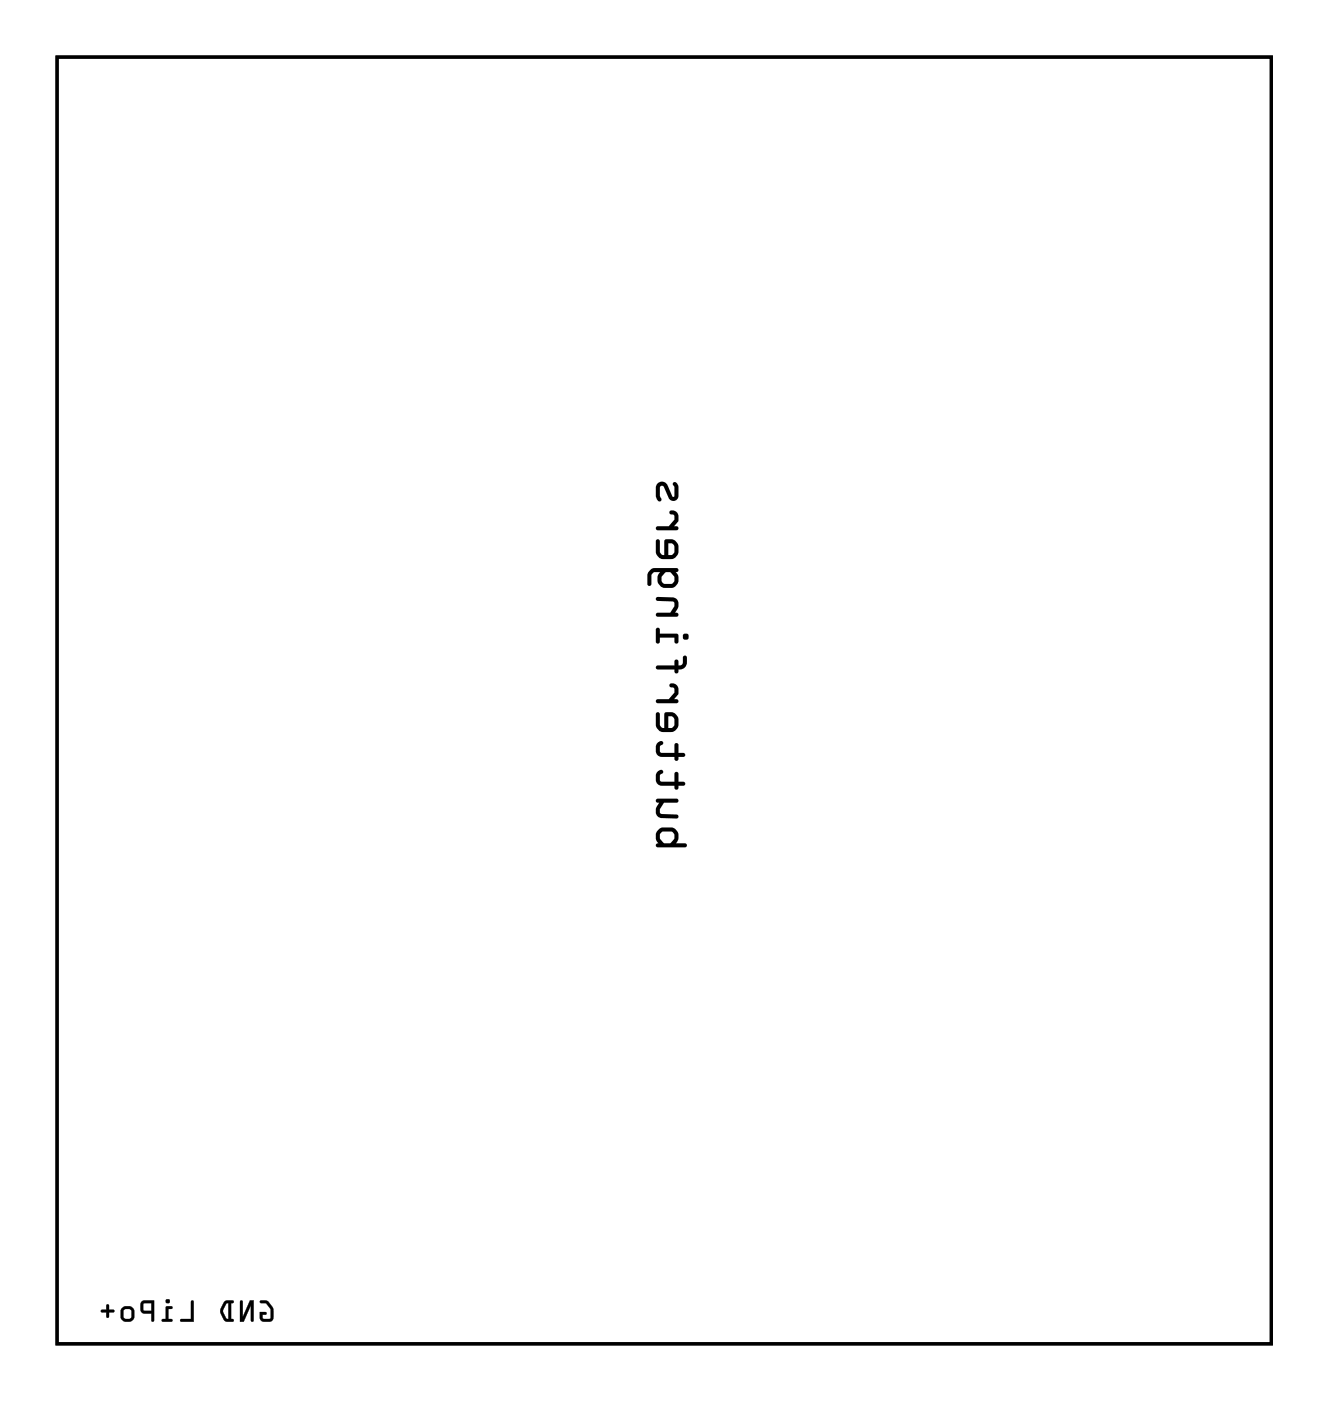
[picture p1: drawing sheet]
<svg xmlns="http://www.w3.org/2000/svg" width="85mm" height="89mm" viewBox="0 0 85 89" stroke-linecap="round" stroke-linejoin="round" font-family="sans-serif">
<path d="M3.6 3.6h77.4v82h-77.4z" fill="none" stroke="#000" stroke-width=".2"/>
<g fill="#000">
<path d="M3.6 3.6h77.4v82h-77.4zM3.6 3.6v82h77.4v-82z"/>
<path d="M42 52.9a.63 .63 0 0 0-.1 .8 .13 .13 0 0 0-.1 .1 .13 .13 0 0 0 .1 .2h1.7a.13 .13 0 0 0 .2-.1 .14 .14 0 0 0-.2-.2h-.5a.67 .67 0 0 0 .1-.7l-.1-.1a1.02 1.02 0 0 0-.9-.2zM42.1 53h.7l.2 .1v.3l-.3 .3h-.4l-.3-.3v-.2zM41.8 50.9v.2h.2a.55 .55 0 0 0-.2 .6 .55 .55 0 0 0 .3 .4h1a.13 .13 0 0 0 .1-.1 .13 .13 0 0 0-.1-.1h-.9l-.2-.2v-.1l.3-.5h.8a.13 .13 0 0 0 .1-.1 .13 .13 0 0 0-.1-.1zM41.9 49.2l-.1 .2a.47 .47 0 0 0 .4 .7h.8v.1a.13 .13 0 0 0 .1 .1 .13 .13 0 0 0 .1-.1v-.1h.3a.14 .14 0 0 0 .2-.2 .13 .13 0 0 0-.2-.1h-.3v-.5a.13 .13 0 0 0-.1-.1 .13 .13 0 0 0-.1 .1v.5h-.9l-.1-.1 .1-.4a.14 .14 0 0 0 .2-.1 .14 .14 0 0 0-.2-.2zM41.9 47.3l-.1 .3a.47 .47 0 0 0 .4 .6h.8v.1a.13 .13 0 0 0 .1 .2 .13 .13 0 0 0 .1-.2v-.1h.3a.13 .13 0 0 0 .2-.1 .13 .13 0 0 0-.2-.1h-.3v-.5a.13 .13 0 0 0-.1-.2 .13 .13 0 0 0-.1 .2v.5h-.9l-.1-.2 .1-.3a.14 .14 0 0 0 .2-.2 .14 .14 0 0 0-.2-.1zM41.8 45.4v.8l.2 .3a1.05 1.05 0 0 0 .8 .1l.3-.1a.63 .63 0 0 0 .1-.7l-.1-.3a.68 .68 0 0 0-.7-.1l-.1 1-.1-.1-.2-.1v-.7zM42.6 45.6h.2l.1 .2 .1 .4-.2 .2h-.2zM42.7 43.6a.19 .19 0 0 0 0 .2 .19 .19 0 0 0 .2 0l.1 .3-.4 .4h-.7a.13 .13 0 0 0-.1 .2 .13 .13 0 0 0 .1 .1h1.2a.13 .13 0 0 0 .1-.1 .13 .13 0 0 0-.1-.2h-.2l.3-.3a.47 .47 0 0 0 0-.5 .47 .47 0 0 0-.5-.2zM41.8 42.4l.1 .2 1.1 .1v.1a.13 .13 0 0 0 .1 .1 .13 .13 0 0 0 .1-.1v-.1a.53 .53 0 0 0 .5-.4 .53 .53 0 0 0-.1-.5h-.1l-.1 .5-.2 .1v-.3a.13 .13 0 0 0-.1-.1 .13 .13 0 0 0-.1 .1v.3zM41.8 40v.9a.13 .13 0 0 0 .1 .1 .13 .13 0 0 0 .1-.1v-.3h1v.3a.13 .13 0 0 0 .1 .1 .13 .13 0 0 0 .1-.1v-.4l-.1-.1h-1.1v-.3zM43.5 40.6a.2 .2 0 0 0 .4 0 .2 .2 0 0 0-.4 0zM41.8 38.1l.1 .2h.9l.2 .1v.2l-.3 .4h-.8a.13 .13 0 0 0-.1 .2 .13 .13 0 0 0 .1 .1h1.2a.13 .13 0 0 0 .1-.1 .13 .13 0 0 0-.1-.2h-.1a.55 .55 0 0 0 .2-.5 .55 .55 0 0 0-.3-.4zM41.4 36.3l-.1 .2-.1 .7a.13 .13 0 0 0 .2 .1 .13 .13 0 0 0 .1-.1v-.6l.1-.1 .5-.1-.2 .4v.3l.2 .2 .2 .2 .6-.1 .2-.2 .1-.2v-.3l-.2-.3a.13 .13 0 0 0 .2-.1 .13 .13 0 0 0-.1-.1h-1.4zM42.4 36.5h.3l.2 .2 .1 .3-.2 .2h-.5l-.1-.1v-.4zM41.8 34.4v.8l.2 .3a1.05 1.05 0 0 0 .8 .1l.3-.1a.63 .63 0 0 0 .1-.7l-.1-.3a.68 .68 0 0 0-.7-.1l-.1 1-.1-.1-.2-.1v-.8zM42.6 34.6h.2l.1 .2 .1 .4-.2 .2h-.2zM42.7 32.6a.19 .19 0 0 0 0 .2 .19 .19 0 0 0 .2 0l.1 .3-.4 .4h-.7a.13 .13 0 0 0-.1 .2 .13 .13 0 0 0 .1 .1h1.2a.13 .13 0 0 0 .1-.1 .13 .13 0 0 0-.1-.2h-.2l.3-.3a.47 .47 0 0 0 0-.5 .47 .47 0 0 0-.5-.2zM41.9 30.8a1.02 1.02 0 0 0 .1 1.1 .18 .18 0 0 0 .1-.1 .18 .18 0 0 0-.1-.2v-.6l.2-.1 .1 .1 .3 .7a.33 .33 0 0 0 .4 .2 .33 .33 0 0 0 .2-.3v-.6l-.1-.3a.14 .14 0 0 0-.2 .1 .14 .14 0 0 0 .1 .2v.6l-.1 .1-.5-.9-.2-.1z"/>
<path d="M42 52.9h-.1a.63 .63 0 0 0 0 .8h.1a.13 .13 0 0 0-.2 .1 .13 .13 0 0 0 .1 .2h1.7a.13 .13 0 0 0 .2-.1 .14 .14 0 0 0-.2-.2h-.5l.1-.1v-.4l-.1-.3a1.02 1.02 0 0 0-.9-.2zM42 52.9l.2-.2a1.02 1.02 0 0 1 .9 .2l.1 .1a.67 .67 0 0 1-.1 .7h.6l.1 .2-.2 .1-1.8-.1a.13 .13 0 0 1 0-.1 .13 .13 0 0 1 .1-.1l-.1-.2v-.3zM42.1 53h.7l.2 .1v.3l-.3 .3h-.4l-.3-.3v-.2zM42.1 53l-.1 .2v.2l.3 .3h.4l.3-.3v-.3l-.2-.1zM41.8 50.9v.2h.2l-.2 .3a.49 .49 0 0 0 .3 .7h1a.13 .13 0 0 0 .1-.1 .13 .13 0 0 0-.1-.1l-1-.1-.1-.2 .3-.5h.8l.1-.2zM41.8 50.9h1.4l-.1 .2h-.8l-.3 .5 .1 .2 1 .1a.13 .13 0 0 1 .1 .1 .13 .13 0 0 1-.1 .1h-1l-.2-.1-.1-.4 .2-.5h-.2zM41.9 49.2a.56 .56 0 0 0 .3 .9h.8v.1a.13 .13 0 0 0 .1 .1 .13 .13 0 0 0 .1-.1v-.1h.3a.14 .14 0 0 0 .2-.2 .13 .13 0 0 0-.2-.1h-.3v-.5a.13 .13 0 0 0-.1-.1 .13 .13 0 0 0-.1 .1v.5h-.9l-.1-.1 .1-.4a.14 .14 0 0 0 .2-.1 .14 .14 0 0 0-.2-.2zM41.9 49.2l.2-.2 .1 .1-.2 .3v.3l.2 .1h.8v-.5a.13 .13 0 0 1 .1-.1 .13 .13 0 0 1 .1 .1v.5h.4l.1 .1-.1 .1-.4 .1v.1a.13 .13 0 0 1-.1 .1 .13 .13 0 0 1-.1-.1v-.1h-.8l-.3-.2-.1-.2zM41.9 47.3l-.1 .3a.47 .47 0 0 0 .4 .6h.8v.1a.13 .13 0 0 0 .1 .2 .13 .13 0 0 0 .1-.2v-.1h.3a.13 .13 0 0 0 .2-.1 .13 .13 0 0 0-.2-.1h-.3v-.5a.13 .13 0 0 0-.1-.2 .13 .13 0 0 0-.1 .2v.5h-.8l-.2-.1v-.3l.2-.3-.1-.1zM41.9 47.3l.2-.1 .1 .1-.2 .3v.3l.2 .1h.8v-.5a.13 .13 0 0 1 .1-.2 .13 .13 0 0 1 .1 .2v.5h.3a.13 .13 0 0 1 .2 .1 .13 .13 0 0 1-.2 .1h-.3v.1a.13 .13 0 0 1-.1 .2 .13 .13 0 0 1-.1-.2v-.1h-.8l-.3-.1-.1-.3zM41.8 45.4v.8l.2 .3a1.05 1.05 0 0 0 .8 .1l.3-.1a.63 .63 0 0 0 .1-.7l-.1-.3a.68 .68 0 0 0-.7-.1l-.1 1-.1-.1-.2-.1v-.7zM41.8 45.4l.2 .1v.7l.2 .1 .1 .1v-.9l.1-.1h.5l.3 .4-.1 .6-.3 .2h-.7l-.3-.4zM42.6 45.6h.2l.2 .2v.4l-.2 .2h-.2zM42.6 45.6v.8h.2l.2-.2-.1-.4-.1-.2zM42.7 43.6a.19 .19 0 0 0 0 .2 .19 .19 0 0 0 .2 0l.1 .3-.4 .4h-.7a.13 .13 0 0 0-.1 .2 .13 .13 0 0 0 .1 .1h1.2a.13 .13 0 0 0 .1-.1 .13 .13 0 0 0-.1-.2h-.2l.3-.3v-.4l-.2-.2zM42.7 43.6v-.1a.46 .46 0 0 1 .5 .2 .46 .46 0 0 1 0 .5l-.3 .3h.2a.13 .13 0 0 1 .1 .2 .13 .13 0 0 1-.1 .1h-1.2a.13 .13 0 0 1-.1-.1 .13 .13 0 0 1 .1-.2h.7l.4-.4-.1-.3a.2 .2 0 0 1-.2 0 .2 .2 0 0 1 0-.2zM41.8 42.4l.1 .2 1.1 .1v.1a.13 .13 0 0 0 .1 .1 .13 .13 0 0 0 .1-.1v-.1a.55 .55 0 0 0 .5-.3 .55 .55 0 0 0 0-.6h-.2l-.1 .5-.2 .1v-.3a.13 .13 0 0 0-.1-.1 .13 .13 0 0 0-.1 .1v.3zM41.8 42.4h1.2v-.3a.13 .13 0 0 1 .1-.1 .13 .13 0 0 1 .1 .1v.3h.2l.1-.1v-.5h.1h.2l-.1 .6-.2 .2-.3 .1-.1 .2h-.1v-.2l-1.1-.1zM41.8 40v.9a.13 .13 0 0 0 .1 .1 .13 .13 0 0 0 .1-.1v-.3h1v.3a.13 .13 0 0 0 .1 .1 .13 .13 0 0 0 .1-.1l-.1-.5h-1.1v-.3zM41.8 40l.2 .1v.3h1.1l.1 .1v.4a.13 .13 0 0 1-.1 .1 .13 .13 0 0 1-.1-.1v-.3h-1v.3l-.2 .1zM43.5 40.6a.2 .2 0 0 0 .4 0 .2 .2 0 0 0-.4 0zM43.5 40.6a.2 .2 0 0 1 .4 0 .2 .2 0 0 1-.4 0zM41.8 38.1l.1 .2h.9l.2 .1v.2l-.3 .4h-.8l-.1 .3h1.4v-.2l-.2-.1 .2-.4-.1-.4-.2-.1zM41.8 38.1h1.1a.55 .55 0 0 1 .3 .4 .55 .55 0 0 1-.2 .5h.1a.13 .13 0 0 1 .1 .2 .13 .13 0 0 1-.1 .1h-1.2a.13 .13 0 0 1-.1-.1 .13 .13 0 0 1 .1-.2h.8l.3-.4v-.2l-.2-.1h-.9zM41.4 36.3l-.1 .2-.1 .7a.13 .13 0 0 0 .2 .1 .13 .13 0 0 0 .1-.1v-.6l.1-.1 .5-.1-.2 .4v.3l.2 .2 .2 .2 .6-.1 .2-.2 .1-.2v-.3l-.2-.3a.13 .13 0 0 0 .2 0 .13 .13 0 0 0 0-.2h-1.5zM41.4 36.3l.3-.1h1.4a.13 .13 0 0 1 .1 .1 .13 .13 0 0 1-.2 .1l.2 .4-.1 .4-.2 .2-.6 .1-.2-.2-.2-.2v-.4l.2-.3h-.4l-.1 .1-.1 .8h-.2l-.1-.6zM42.4 36.5h.3l.2 .2 .1 .3-.2 .2h-.5l-.1-.1v-.4zM42.4 36.5l-.2 .2v.4l.1 .1h.5l.2-.2-.1-.3-.2-.2zM41.8 34.4v.8l.2 .3a1.05 1.05 0 0 0 .8 .1l.3-.1a.63 .63 0 0 0 .1-.7l-.1-.3a.68 .68 0 0 0-.7-.1l-.1 1-.1-.1-.2-.1v-.8zM41.8 34.4h.2v.8l.2 .1 .1 .1v-1h.1h.5l.3 .4-.1 .6-.3 .2h-.7l-.3-.4zM42.6 34.6h.2l.2 .2v.4l-.2 .2h-.2zM42.6 34.6v.8l.2-.1 .2-.1-.1-.4-.1-.2zM42.7 32.6a.19 .19 0 0 0 0 .2 .19 .19 0 0 0 .2 0l.1 .3-.4 .4h-.7l-.1 .2 .1 .1h1.2l.1-.2-.3-.1 .3-.3a.52 .52 0 0 0-.4-.7zM42.7 32.6v-.1a.46 .46 0 0 1 .5 .2 .46 .46 0 0 1 0 .5l-.3 .3h.2a.13 .13 0 0 1 .1 .2 .13 .13 0 0 1-.1 .1h-1.2a.13 .13 0 0 1-.1-.1 .13 .13 0 0 1 .1-.2h.7l.4-.4-.1-.3a.2 .2 0 0 1-.2 0 .2 .2 0 0 1 0-.2zM41.9 30.8a1.02 1.02 0 0 0 .1 1.1h.1l-.1-.3v-.5l.2-.2 .1 .1 .3 .8 .3 .1a.32 .32 0 0 0 .3-.3v-.6l-.1-.3a.13 .13 0 0 0-.2 .1 .13 .13 0 0 0 0 .1l.1 .7-.1 .1-.5-.9-.2-.1zM41.9 30.8l.3-.1h.2l.5 1 .1-.1v-.6a.17 .17 0 0 1-.1-.1 .17 .17 0 0 1 .1-.2h.1a.97 .97 0 0 1 0 1.1l-.2 .1-.3-.1-.3-.8-.1-.1-.2 .2 .1 .6a.15 .15 0 0 1 0 .2 .15 .15 0 0 1-.2 0 1.1 1.1 0 0 1 0-1.1z"/>
<path d="M12.2 82.9v1.1h-.7v.2h.8v-1.3zM10.6 83.2v.8h-.2l-.1 .1 .6 .1 .1-.1-.3-.1v-.6h.2l.1-.1zM10.5 82.9a.15 .15 0 0 0 .3 0 .15 .15 0 0 0-.3 0zM9 82.9l-.1 .2 .1 .4 .1 .2h.5v.4l.2 .1v-1.4zM9.2 83h.4v.5h-.4zM7.6 83.7a.5 .5 0 0 0 1 0 .5 .5 0 0 0-1 0zM7.9 83.4h.4l.1 .1v.4l-.1 .1h-.3l-.1-.1zM6.4 83.5l.1 .1h.3v.3l.1 .1v-.1v-.3h.3l.1-.1-.1-.1h-.3v-.3h-.1v.3z"/>
<path d="M12.2 82.9v1.1h-.7v.1v.1h.8v-1.3zM12.2 82.9h.1v1.3h-.8v-.2h.7zM10.6 83.2v.8h-.2a.1 .1 0 0 0-.1 .1 .1 .1 0 0 0 .1 .1h.5l.1-.1-.1-.1h-.2v-.6h.2l.1-.1zM10.6 83.2l.4 .1-.1 .1h-.2v.6l.3 .1-.1 .1h-.6l.1-.2h.2zM10.5 82.9a.15 .15 0 0 0 .3 0 .15 .15 0 0 0-.3 0zM10.6 82.9a.13 .13 0 0 1 .2 0 .13 .13 0 0 1-.2 0zM9 82.9l-.1 .2 .1 .4 .1 .2h.5v.4a.09 .09 0 0 0 .1 .1 .09 .09 0 0 0 .1-.1v-1.3h-.6zM9 82.9l.8-.1v1.4l-.1-.1-.1-.4h-.5l-.1-.2zM9.2 83h.4v.5h-.4zM9.1 83v.5h.5v-.5zM7.6 83.7a.5 .5 0 0 0 1 0 .5 .5 0 0 0-1 0zM7.6 83.7a.5 .5 0 0 1 1 0 .5 .5 0 0 1-1 0zM7.9 83.4l.4 .1 .1 .4-.1 .1h-.3h-.1zM7.9 83.4v.5l.1 .1h.3l.1-.1v-.4l-.1-.1zM6.4 83.5l.1 .1h.3v.3a.1 .1 0 0 0 .1 .1 .1 .1 0 0 0 .1-.1l-.1-.3h.3l.1-.1-.1-.1h-.3l.1-.2a.1 .1 0 0 0-.1-.1 .1 .1 0 0 0-.1 .1v.2zM6.8 83.1h.1v.3h.3l.1 .1-.1 .1h-.3v.4l-.1-.1v-.3h-.3l-.1-.1 .1-.1h.3z"/>
<path d="M16.6 82.9v.1l.4 .1 .2 .4v.4v.1h-.5v-.2h.2l.1-.2h-.4v.5l.2 .1h.5l.1-.3a.92 .92 0 0 0-.5-1.1zM15.3 82.9v1.3h.2l.5-1v.9l.1 .1 .1-1.4h-.3l-.4 1.1v-1zM14.3 82.9a.81 .81 0 0 0 0 1.2l.5 .1 .1-.1-.2-.1v-1h.2v-.1l-.4-.1zM14.4 83h.1v1h-.1l-.2-.5z"/>
<path d="M16.6 82.9v.1h.3l.3 .4v.5v.1h-.4l-.1-.2h.2l.1-.2h-.5l.1 .4 .1 .2h.6l.1-.3v-.6l-.4-.4zM16.6 82.9h.3h.2a.9 .9 0 0 1 .2 1.3h-.6l-.1-.2v-.4h.4l-.1 .2h-.2l.1 .2h.4l.1-.5-.3-.5h-.4zM15.3 82.9v1.3h.2l.5-1v.9a.1 .1 0 0 0 .1 .1 .1 .1 0 0 0 .1-.1v-1.3h-.3l-.4 1.1v-1zM15.3 82.9h.2v1l.4-1.1h.3l-.1 1.4-.1-.1v-.9l-.5 1h-.2zM14.3 82.9l-.3 .5 .1 .3 .2 .5h.5l.1-.2h-.2v-1h.2v-.1l-.4-.1zM14.3 82.9h.6v.1h-.2v1l.2 .1v.1h-.6l-.2-.5v-.4zM14.4 83h.1v1h-.1l-.2-.5zM14.4 83l-.2 .5 .2 .5h.2v-1z"/>
</g>
<path d="M49.2 70.7h1.4v1.4h-1.4z" fill="#fff"/>
<path d="M49.2 70.7h1.4v1.4h-1.4z" fill="none" stroke="#fff" stroke-width=".76" stroke-linecap="butt"/>
<circle cx="49.9" cy="71.4" r=".7" fill="#fff"/>
<circle cx="49.9" cy="71.4" r=".7" fill="none" stroke="#fff" stroke-width=".76" stroke-linecap="butt"/>
<circle cx="34.6" cy="71.4" r=".7" fill="#fff"/>
<circle cx="34.6" cy="71.4" r=".7" fill="none" stroke="#fff" stroke-width=".76" stroke-linecap="butt"/>
<circle cx="49.9" cy="68.9" r=".7" fill="#fff"/>
<circle cx="49.9" cy="68.9" r=".7" fill="none" stroke="#fff" stroke-width=".76" stroke-linecap="butt"/>
<circle cx="34.6" cy="68.9" r=".7" fill="#fff"/>
<circle cx="34.6" cy="68.9" r=".7" fill="none" stroke="#fff" stroke-width=".76" stroke-linecap="butt"/>
<circle cx="49.9" cy="66.3" r=".7" fill="#fff"/>
<circle cx="49.9" cy="66.3" r=".7" fill="none" stroke="#fff" stroke-width=".76" stroke-linecap="butt"/>
<circle cx="34.6" cy="66.3" r=".7" fill="#fff"/>
<circle cx="34.6" cy="66.3" r=".7" fill="none" stroke="#fff" stroke-width=".76" stroke-linecap="butt"/>
<circle cx="49.9" cy="63.8" r=".7" fill="#fff"/>
<circle cx="49.9" cy="63.8" r=".7" fill="none" stroke="#fff" stroke-width=".76" stroke-linecap="butt"/>
<circle cx="34.6" cy="63.8" r=".7" fill="#fff"/>
<circle cx="34.6" cy="63.8" r=".7" fill="none" stroke="#fff" stroke-width=".76" stroke-linecap="butt"/>
<circle cx="49.9" cy="61.2" r=".7" fill="#fff"/>
<circle cx="49.9" cy="61.2" r=".7" fill="none" stroke="#fff" stroke-width=".76" stroke-linecap="butt"/>
<circle cx="34.6" cy="61.2" r=".7" fill="#fff"/>
<circle cx="34.6" cy="61.2" r=".7" fill="none" stroke="#fff" stroke-width=".76" stroke-linecap="butt"/>
<circle cx="49.9" cy="58.7" r=".7" fill="#fff"/>
<circle cx="49.9" cy="58.7" r=".7" fill="none" stroke="#fff" stroke-width=".76" stroke-linecap="butt"/>
<circle cx="34.6" cy="58.7" r=".7" fill="#fff"/>
<circle cx="34.6" cy="58.7" r=".7" fill="none" stroke="#fff" stroke-width=".76" stroke-linecap="butt"/>
<circle cx="49.9" cy="56.2" r=".7" fill="#fff"/>
<circle cx="49.9" cy="56.2" r=".7" fill="none" stroke="#fff" stroke-width=".76" stroke-linecap="butt"/>
<circle cx="34.6" cy="56.2" r=".7" fill="#fff"/>
<circle cx="34.6" cy="56.2" r=".7" fill="none" stroke="#fff" stroke-width=".76" stroke-linecap="butt"/>
<circle cx="49.9" cy="53.6" r=".7" fill="#fff"/>
<circle cx="49.9" cy="53.6" r=".7" fill="none" stroke="#fff" stroke-width=".76" stroke-linecap="butt"/>
<circle cx="34.6" cy="53.6" r=".7" fill="#fff"/>
<circle cx="34.6" cy="53.6" r=".7" fill="none" stroke="#fff" stroke-width=".76" stroke-linecap="butt"/>
<circle cx="49.9" cy="51.1" r=".7" fill="#fff"/>
<circle cx="49.9" cy="51.1" r=".7" fill="none" stroke="#fff" stroke-width=".76" stroke-linecap="butt"/>
<circle cx="34.6" cy="51.1" r=".7" fill="#fff"/>
<circle cx="34.6" cy="51.1" r=".7" fill="none" stroke="#fff" stroke-width=".76" stroke-linecap="butt"/>
<circle cx="49.9" cy="48.5" r=".7" fill="#fff"/>
<circle cx="49.9" cy="48.5" r=".7" fill="none" stroke="#fff" stroke-width=".76" stroke-linecap="butt"/>
<circle cx="34.6" cy="48.5" r=".7" fill="#fff"/>
<circle cx="34.6" cy="48.5" r=".7" fill="none" stroke="#fff" stroke-width=".76" stroke-linecap="butt"/>
<circle cx="49.9" cy="46" r=".7" fill="#fff"/>
<circle cx="49.9" cy="46" r=".7" fill="none" stroke="#fff" stroke-width=".76" stroke-linecap="butt"/>
<circle cx="34.6" cy="46" r=".7" fill="#fff"/>
<circle cx="34.6" cy="46" r=".7" fill="none" stroke="#fff" stroke-width=".76" stroke-linecap="butt"/>
<circle cx="49.9" cy="43.5" r=".7" fill="#fff"/>
<circle cx="49.9" cy="43.5" r=".7" fill="none" stroke="#fff" stroke-width=".76" stroke-linecap="butt"/>
<circle cx="34.6" cy="43.5" r=".7" fill="#fff"/>
<circle cx="34.6" cy="43.5" r=".7" fill="none" stroke="#fff" stroke-width=".76" stroke-linecap="butt"/>
<circle cx="49.9" cy="40.9" r=".7" fill="#fff"/>
<circle cx="49.9" cy="40.9" r=".7" fill="none" stroke="#fff" stroke-width=".76" stroke-linecap="butt"/>
<circle cx="34.6" cy="40.9" r=".7" fill="#fff"/>
<circle cx="34.6" cy="40.9" r=".7" fill="none" stroke="#fff" stroke-width=".76" stroke-linecap="butt"/>
<circle cx="49.9" cy="38.4" r=".7" fill="#fff"/>
<circle cx="49.9" cy="38.4" r=".7" fill="none" stroke="#fff" stroke-width=".76" stroke-linecap="butt"/>
<circle cx="34.6" cy="38.4" r=".7" fill="#fff"/>
<circle cx="34.6" cy="38.4" r=".7" fill="none" stroke="#fff" stroke-width=".76" stroke-linecap="butt"/>
<circle cx="49.9" cy="35.8" r=".7" fill="#fff"/>
<circle cx="49.9" cy="35.8" r=".7" fill="none" stroke="#fff" stroke-width=".76" stroke-linecap="butt"/>
<circle cx="34.6" cy="35.8" r=".7" fill="#fff"/>
<circle cx="34.6" cy="35.8" r=".7" fill="none" stroke="#fff" stroke-width=".76" stroke-linecap="butt"/>
<circle cx="49.9" cy="33.3" r=".7" fill="#fff"/>
<circle cx="49.9" cy="33.3" r=".7" fill="none" stroke="#fff" stroke-width=".76" stroke-linecap="butt"/>
<circle cx="34.6" cy="33.3" r=".7" fill="#fff"/>
<circle cx="34.6" cy="33.3" r=".7" fill="none" stroke="#fff" stroke-width=".76" stroke-linecap="butt"/>
<circle cx="49.9" cy="30.8" r=".7" fill="#fff"/>
<circle cx="49.9" cy="30.8" r=".7" fill="none" stroke="#fff" stroke-width=".76" stroke-linecap="butt"/>
<circle cx="34.6" cy="30.8" r=".7" fill="#fff"/>
<circle cx="34.6" cy="30.8" r=".7" fill="none" stroke="#fff" stroke-width=".76" stroke-linecap="butt"/>
<circle cx="49.9" cy="28.2" r=".7" fill="#fff"/>
<circle cx="49.9" cy="28.2" r=".7" fill="none" stroke="#fff" stroke-width=".76" stroke-linecap="butt"/>
<circle cx="34.6" cy="28.2" r=".7" fill="#fff"/>
<circle cx="34.6" cy="28.2" r=".7" fill="none" stroke="#fff" stroke-width=".76" stroke-linecap="butt"/>
<circle cx="49.9" cy="25.7" r=".7" fill="#fff"/>
<circle cx="49.9" cy="25.7" r=".7" fill="none" stroke="#fff" stroke-width=".76" stroke-linecap="butt"/>
<circle cx="34.6" cy="25.7" r=".7" fill="#fff"/>
<circle cx="34.6" cy="25.7" r=".7" fill="none" stroke="#fff" stroke-width=".76" stroke-linecap="butt"/>
<circle cx="49.9" cy="23.1" r=".7" fill="#fff"/>
<circle cx="49.9" cy="23.1" r=".7" fill="none" stroke="#fff" stroke-width=".76" stroke-linecap="butt"/>
<circle cx="34.6" cy="23.1" r=".7" fill="#fff"/>
<circle cx="34.6" cy="23.1" r=".7" fill="none" stroke="#fff" stroke-width=".76" stroke-linecap="butt"/>
<circle cx="49.9" cy="20.6" r=".7" fill="#fff"/>
<circle cx="49.9" cy="20.6" r=".7" fill="none" stroke="#fff" stroke-width=".76" stroke-linecap="butt"/>
<circle cx="34.6" cy="20.6" r=".7" fill="#fff"/>
<circle cx="34.6" cy="20.6" r=".7" fill="none" stroke="#fff" stroke-width=".76" stroke-linecap="butt"/>
<circle cx="49.9" cy="18.1" r=".7" fill="#fff"/>
<circle cx="49.9" cy="18.1" r=".7" fill="none" stroke="#fff" stroke-width=".76" stroke-linecap="butt"/>
<circle cx="34.6" cy="18.1" r=".7" fill="#fff"/>
<circle cx="34.6" cy="18.1" r=".7" fill="none" stroke="#fff" stroke-width=".76" stroke-linecap="butt"/>
<circle cx="49.9" cy="15.5" r=".7" fill="#fff"/>
<circle cx="49.9" cy="15.5" r=".7" fill="none" stroke="#fff" stroke-width=".76" stroke-linecap="butt"/>
<circle cx="34.6" cy="15.5" r=".7" fill="#fff"/>
<circle cx="34.6" cy="15.5" r=".7" fill="none" stroke="#fff" stroke-width=".76" stroke-linecap="butt"/>
<circle cx="49.9" cy="13" r=".7" fill="#fff"/>
<circle cx="49.9" cy="13" r=".7" fill="none" stroke="#fff" stroke-width=".76" stroke-linecap="butt"/>
<circle cx="34.6" cy="13" r=".7" fill="#fff"/>
<circle cx="34.6" cy="13" r=".7" fill="none" stroke="#fff" stroke-width=".76" stroke-linecap="butt"/>
<path d="M12.3 76h4v6h-4z" fill="#fff"/>
<path d="M12.3 76h4v6h-4z" fill="none" stroke="#fff" stroke-width=".25"/>
<path d="M7.2 76h4v6h-4z" fill="#fff"/>
<path d="M7.2 76h4v6h-4z" fill="none" stroke="#fff" stroke-width=".25"/>
<circle cx="19.4" cy="81.6" r=".35" fill="#fff"/>
<circle cx="19.4" cy="81.6" r=".35" fill="none" stroke="#fff" stroke-width=".55"/>
<circle cx="62.6" cy="15.5" r=".35" fill="#fff"/>
<circle cx="62.6" cy="15.5" r=".35" fill="none" stroke="#fff" stroke-width=".55"/>
<circle cx="65.1" cy="13" r=".35" fill="#fff"/>
<circle cx="65.1" cy="13" r=".35" fill="none" stroke="#fff" stroke-width=".55"/>
<circle cx="70.2" cy="76.5" r=".35" fill="#fff"/>
<circle cx="70.2" cy="76.5" r=".35" fill="none" stroke="#fff" stroke-width=".55"/>
<circle cx="65.1" cy="73.9" r=".35" fill="#fff"/>
<circle cx="65.1" cy="73.9" r=".35" fill="none" stroke="#fff" stroke-width=".55"/>
<circle cx="52.4" cy="43.5" r=".35" fill="#fff"/>
<circle cx="52.4" cy="43.5" r=".35" fill="none" stroke="#fff" stroke-width=".55"/>
<circle cx="52.4" cy="46" r=".35" fill="#fff"/>
<circle cx="52.4" cy="46" r=".35" fill="none" stroke="#fff" stroke-width=".55"/>
<circle cx="52.4" cy="48.5" r=".35" fill="#fff"/>
<circle cx="52.4" cy="48.5" r=".35" fill="none" stroke="#fff" stroke-width=".55"/>
<circle cx="32.1" cy="63.8" r=".35" fill="#fff"/>
<circle cx="32.1" cy="63.8" r=".35" fill="none" stroke="#fff" stroke-width=".55"/>
<circle cx="32.1" cy="61.2" r=".35" fill="#fff"/>
<circle cx="32.1" cy="61.2" r=".35" fill="none" stroke="#fff" stroke-width=".55"/>
<circle cx="32.1" cy="58.7" r=".35" fill="#fff"/>
<circle cx="32.1" cy="58.7" r=".35" fill="none" stroke="#fff" stroke-width=".55"/>
<circle cx="32.1" cy="71.4" r=".35" fill="#fff"/>
<circle cx="32.1" cy="71.4" r=".35" fill="none" stroke="#fff" stroke-width=".55"/>
<circle cx="37.2" cy="71.4" r=".35" fill="#fff"/>
<circle cx="37.2" cy="71.4" r=".35" fill="none" stroke="#fff" stroke-width=".55"/>
<circle cx="9.2" cy="73.9" r=".35" fill="#fff"/>
<circle cx="9.2" cy="73.9" r=".35" fill="none" stroke="#fff" stroke-width=".55"/>
<circle cx="55" cy="76.5" r=".35" fill="#fff"/>
<circle cx="55" cy="76.5" r=".35" fill="none" stroke="#fff" stroke-width=".55"/>
<circle cx="27" cy="48.5" r=".35" fill="#fff"/>
<circle cx="27" cy="48.5" r=".35" fill="none" stroke="#fff" stroke-width=".55"/>
<circle cx="29.6" cy="48.5" r=".35" fill="#fff"/>
<circle cx="29.6" cy="48.5" r=".35" fill="none" stroke="#fff" stroke-width=".55"/>
<circle cx="32.1" cy="48.5" r=".35" fill="#fff"/>
<circle cx="32.1" cy="48.5" r=".35" fill="none" stroke="#fff" stroke-width=".55"/>
<path d="M23.7 78.2h1.6v1.6h-1.6z" fill="#fff"/>
<path d="M23.7 78.2h1.6v1.6h-1.6z" fill="none" stroke="#fff" stroke-width=".76" stroke-linecap="butt"/>
<circle cx="24.5" cy="79" r=".79" fill="#fff"/>
<circle cx="24.5" cy="79" r=".79" fill="none" stroke="#fff" stroke-width=".76" stroke-linecap="butt"/>
<circle cx="27" cy="79" r=".79" fill="#fff"/>
<circle cx="27" cy="79" r=".79" fill="none" stroke="#fff" stroke-width=".76" stroke-linecap="butt"/>
<circle cx="29.6" cy="79" r=".79" fill="#fff"/>
<circle cx="29.6" cy="79" r=".79" fill="none" stroke="#fff" stroke-width=".76" stroke-linecap="butt"/>
<path d="M72.1 70.8h1.3v1.2h-1.3z" fill="#fff"/>
<path d="M72.1 70.8h1.3v1.2h-1.3z" fill="none" stroke="#fff" stroke-width=".76" stroke-linecap="butt"/>
<path d="M72.1 55.5h1.3v1.3h-1.3z" fill="#fff"/>
<path d="M72.1 55.5h1.3v1.3h-1.3z" fill="none" stroke="#fff" stroke-width=".76" stroke-linecap="butt"/>
<circle cx="60" cy="53.6" r=".64" fill="#fff"/>
<circle cx="60" cy="53.6" r=".64" fill="none" stroke="#fff" stroke-width=".76" stroke-linecap="butt"/>
<circle cx="72.7" cy="53.6" r=".64" fill="#fff"/>
<circle cx="72.7" cy="53.6" r=".64" fill="none" stroke="#fff" stroke-width=".76" stroke-linecap="butt"/>
<circle cx="60" cy="56.2" r=".64" fill="#fff"/>
<circle cx="60" cy="56.2" r=".64" fill="none" stroke="#fff" stroke-width=".76" stroke-linecap="butt"/>
<circle cx="72.7" cy="56.2" r=".64" fill="#fff"/>
<circle cx="72.7" cy="56.2" r=".64" fill="none" stroke="#fff" stroke-width=".76" stroke-linecap="butt"/>
<circle cx="60" cy="58.7" r=".64" fill="#fff"/>
<circle cx="60" cy="58.7" r=".64" fill="none" stroke="#fff" stroke-width=".76" stroke-linecap="butt"/>
<circle cx="72.7" cy="58.7" r=".64" fill="#fff"/>
<circle cx="72.7" cy="58.7" r=".64" fill="none" stroke="#fff" stroke-width=".76" stroke-linecap="butt"/>
<circle cx="60" cy="61.2" r=".64" fill="#fff"/>
<circle cx="60" cy="61.2" r=".64" fill="none" stroke="#fff" stroke-width=".76" stroke-linecap="butt"/>
<circle cx="72.7" cy="61.2" r=".64" fill="#fff"/>
<circle cx="72.7" cy="61.2" r=".64" fill="none" stroke="#fff" stroke-width=".76" stroke-linecap="butt"/>
<circle cx="60" cy="63.8" r=".64" fill="#fff"/>
<circle cx="60" cy="63.8" r=".64" fill="none" stroke="#fff" stroke-width=".76" stroke-linecap="butt"/>
<circle cx="72.7" cy="63.8" r=".64" fill="#fff"/>
<circle cx="72.7" cy="63.8" r=".64" fill="none" stroke="#fff" stroke-width=".76" stroke-linecap="butt"/>
<circle cx="60" cy="66.3" r=".64" fill="#fff"/>
<circle cx="60" cy="66.3" r=".64" fill="none" stroke="#fff" stroke-width=".76" stroke-linecap="butt"/>
<circle cx="72.7" cy="66.3" r=".64" fill="#fff"/>
<circle cx="72.7" cy="66.3" r=".64" fill="none" stroke="#fff" stroke-width=".76" stroke-linecap="butt"/>
<circle cx="60" cy="68.9" r=".64" fill="#fff"/>
<circle cx="60" cy="68.9" r=".64" fill="none" stroke="#fff" stroke-width=".76" stroke-linecap="butt"/>
<circle cx="72.7" cy="68.9" r=".64" fill="#fff"/>
<circle cx="72.7" cy="68.9" r=".64" fill="none" stroke="#fff" stroke-width=".76" stroke-linecap="butt"/>
<circle cx="60" cy="71.4" r=".64" fill="#fff"/>
<circle cx="60" cy="71.4" r=".64" fill="none" stroke="#fff" stroke-width=".76" stroke-linecap="butt"/>
<circle cx="72.7" cy="71.4" r=".64" fill="#fff"/>
<circle cx="72.7" cy="71.4" r=".64" fill="none" stroke="#fff" stroke-width=".76" stroke-linecap="butt"/>
<path d="M11.1 7.3h1.3v1.2h-1.3z" fill="#fff"/>
<path d="M11.1 7.3h1.3v1.2h-1.3z" fill="none" stroke="#fff" stroke-width=".76" stroke-linecap="butt"/>
<path d="M11.1 22.5h1.3v1.3h-1.3z" fill="#fff"/>
<path d="M11.1 22.5h1.3v1.3h-1.3z" fill="none" stroke="#fff" stroke-width=".76" stroke-linecap="butt"/>
<circle cx="24.5" cy="25.7" r=".64" fill="#fff"/>
<circle cx="24.5" cy="25.7" r=".64" fill="none" stroke="#fff" stroke-width=".76" stroke-linecap="butt"/>
<circle cx="11.8" cy="25.7" r=".64" fill="#fff"/>
<circle cx="11.8" cy="25.7" r=".64" fill="none" stroke="#fff" stroke-width=".76" stroke-linecap="butt"/>
<circle cx="24.5" cy="23.1" r=".64" fill="#fff"/>
<circle cx="24.5" cy="23.1" r=".64" fill="none" stroke="#fff" stroke-width=".76" stroke-linecap="butt"/>
<circle cx="11.8" cy="23.1" r=".64" fill="#fff"/>
<circle cx="11.8" cy="23.1" r=".64" fill="none" stroke="#fff" stroke-width=".76" stroke-linecap="butt"/>
<circle cx="24.5" cy="20.6" r=".64" fill="#fff"/>
<circle cx="24.5" cy="20.6" r=".64" fill="none" stroke="#fff" stroke-width=".76" stroke-linecap="butt"/>
<circle cx="11.8" cy="20.6" r=".64" fill="#fff"/>
<circle cx="11.8" cy="20.6" r=".64" fill="none" stroke="#fff" stroke-width=".76" stroke-linecap="butt"/>
<circle cx="24.5" cy="18.1" r=".64" fill="#fff"/>
<circle cx="24.5" cy="18.1" r=".64" fill="none" stroke="#fff" stroke-width=".76" stroke-linecap="butt"/>
<circle cx="11.8" cy="18.1" r=".64" fill="#fff"/>
<circle cx="11.8" cy="18.1" r=".64" fill="none" stroke="#fff" stroke-width=".76" stroke-linecap="butt"/>
<circle cx="24.5" cy="15.5" r=".64" fill="#fff"/>
<circle cx="24.5" cy="15.5" r=".64" fill="none" stroke="#fff" stroke-width=".76" stroke-linecap="butt"/>
<circle cx="11.8" cy="15.5" r=".64" fill="#fff"/>
<circle cx="11.8" cy="15.5" r=".64" fill="none" stroke="#fff" stroke-width=".76" stroke-linecap="butt"/>
<circle cx="24.5" cy="13" r=".64" fill="#fff"/>
<circle cx="24.5" cy="13" r=".64" fill="none" stroke="#fff" stroke-width=".76" stroke-linecap="butt"/>
<circle cx="11.8" cy="13" r=".64" fill="#fff"/>
<circle cx="11.8" cy="13" r=".64" fill="none" stroke="#fff" stroke-width=".76" stroke-linecap="butt"/>
<circle cx="24.5" cy="10.4" r=".64" fill="#fff"/>
<circle cx="24.5" cy="10.4" r=".64" fill="none" stroke="#fff" stroke-width=".76" stroke-linecap="butt"/>
<circle cx="11.8" cy="10.4" r=".64" fill="#fff"/>
<circle cx="11.8" cy="10.4" r=".64" fill="none" stroke="#fff" stroke-width=".76" stroke-linecap="butt"/>
<circle cx="24.5" cy="7.9" r=".64" fill="#fff"/>
<circle cx="24.5" cy="7.9" r=".64" fill="none" stroke="#fff" stroke-width=".76" stroke-linecap="butt"/>
<circle cx="11.8" cy="7.9" r=".64" fill="#fff"/>
<circle cx="11.8" cy="7.9" r=".64" fill="none" stroke="#fff" stroke-width=".76" stroke-linecap="butt"/>
<path d="M11.1 30.1h1.3v1.3h-1.3z" fill="#fff"/>
<path d="M11.1 30.1h1.3v1.3h-1.3z" fill="none" stroke="#fff" stroke-width=".76" stroke-linecap="butt"/>
<path d="M11.1 45.4h1.3v1.2h-1.3z" fill="#fff"/>
<path d="M11.1 45.4h1.3v1.2h-1.3z" fill="none" stroke="#fff" stroke-width=".76" stroke-linecap="butt"/>
<circle cx="24.5" cy="48.5" r=".64" fill="#fff"/>
<circle cx="24.5" cy="48.5" r=".64" fill="none" stroke="#fff" stroke-width=".76" stroke-linecap="butt"/>
<circle cx="11.8" cy="48.5" r=".64" fill="#fff"/>
<circle cx="11.8" cy="48.5" r=".64" fill="none" stroke="#fff" stroke-width=".76" stroke-linecap="butt"/>
<circle cx="24.5" cy="46" r=".64" fill="#fff"/>
<circle cx="24.5" cy="46" r=".64" fill="none" stroke="#fff" stroke-width=".76" stroke-linecap="butt"/>
<circle cx="11.8" cy="46" r=".64" fill="#fff"/>
<circle cx="11.8" cy="46" r=".64" fill="none" stroke="#fff" stroke-width=".76" stroke-linecap="butt"/>
<circle cx="24.5" cy="43.5" r=".64" fill="#fff"/>
<circle cx="24.5" cy="43.5" r=".64" fill="none" stroke="#fff" stroke-width=".76" stroke-linecap="butt"/>
<circle cx="11.8" cy="43.5" r=".64" fill="#fff"/>
<circle cx="11.8" cy="43.5" r=".64" fill="none" stroke="#fff" stroke-width=".76" stroke-linecap="butt"/>
<circle cx="24.5" cy="40.9" r=".64" fill="#fff"/>
<circle cx="24.5" cy="40.9" r=".64" fill="none" stroke="#fff" stroke-width=".76" stroke-linecap="butt"/>
<circle cx="11.8" cy="40.9" r=".64" fill="#fff"/>
<circle cx="11.8" cy="40.9" r=".64" fill="none" stroke="#fff" stroke-width=".76" stroke-linecap="butt"/>
<circle cx="24.5" cy="38.4" r=".64" fill="#fff"/>
<circle cx="24.5" cy="38.4" r=".64" fill="none" stroke="#fff" stroke-width=".76" stroke-linecap="butt"/>
<circle cx="11.8" cy="38.4" r=".64" fill="#fff"/>
<circle cx="11.8" cy="38.4" r=".64" fill="none" stroke="#fff" stroke-width=".76" stroke-linecap="butt"/>
<circle cx="24.5" cy="35.8" r=".64" fill="#fff"/>
<circle cx="24.5" cy="35.8" r=".64" fill="none" stroke="#fff" stroke-width=".76" stroke-linecap="butt"/>
<circle cx="11.8" cy="35.8" r=".64" fill="#fff"/>
<circle cx="11.8" cy="35.8" r=".64" fill="none" stroke="#fff" stroke-width=".76" stroke-linecap="butt"/>
<circle cx="24.5" cy="33.3" r=".64" fill="#fff"/>
<circle cx="24.5" cy="33.3" r=".64" fill="none" stroke="#fff" stroke-width=".76" stroke-linecap="butt"/>
<circle cx="11.8" cy="33.3" r=".64" fill="#fff"/>
<circle cx="11.8" cy="33.3" r=".64" fill="none" stroke="#fff" stroke-width=".76" stroke-linecap="butt"/>
<circle cx="24.5" cy="30.8" r=".64" fill="#fff"/>
<circle cx="24.5" cy="30.8" r=".64" fill="none" stroke="#fff" stroke-width=".76" stroke-linecap="butt"/>
<circle cx="11.8" cy="30.8" r=".64" fill="#fff"/>
<circle cx="11.8" cy="30.8" r=".64" fill="none" stroke="#fff" stroke-width=".76" stroke-linecap="butt"/>
<path d="M11.1 53h1.3v1.3h-1.3z" fill="#fff"/>
<path d="M11.1 53h1.3v1.3h-1.3z" fill="none" stroke="#fff" stroke-width=".76" stroke-linecap="butt"/>
<path d="M11.1 68.2h1.3v1.3h-1.3z" fill="#fff"/>
<path d="M11.1 68.2h1.3v1.3h-1.3z" fill="none" stroke="#fff" stroke-width=".76" stroke-linecap="butt"/>
<circle cx="24.5" cy="71.4" r=".64" fill="#fff"/>
<circle cx="24.5" cy="71.4" r=".64" fill="none" stroke="#fff" stroke-width=".76" stroke-linecap="butt"/>
<circle cx="11.8" cy="71.4" r=".64" fill="#fff"/>
<circle cx="11.8" cy="71.4" r=".64" fill="none" stroke="#fff" stroke-width=".76" stroke-linecap="butt"/>
<circle cx="24.5" cy="68.9" r=".64" fill="#fff"/>
<circle cx="24.5" cy="68.9" r=".64" fill="none" stroke="#fff" stroke-width=".76" stroke-linecap="butt"/>
<circle cx="11.8" cy="68.9" r=".64" fill="#fff"/>
<circle cx="11.8" cy="68.9" r=".64" fill="none" stroke="#fff" stroke-width=".76" stroke-linecap="butt"/>
<circle cx="24.5" cy="66.3" r=".64" fill="#fff"/>
<circle cx="24.5" cy="66.3" r=".64" fill="none" stroke="#fff" stroke-width=".76" stroke-linecap="butt"/>
<circle cx="11.8" cy="66.3" r=".64" fill="#fff"/>
<circle cx="11.8" cy="66.3" r=".64" fill="none" stroke="#fff" stroke-width=".76" stroke-linecap="butt"/>
<circle cx="24.5" cy="63.8" r=".64" fill="#fff"/>
<circle cx="24.5" cy="63.8" r=".64" fill="none" stroke="#fff" stroke-width=".76" stroke-linecap="butt"/>
<circle cx="11.8" cy="63.8" r=".64" fill="#fff"/>
<circle cx="11.8" cy="63.8" r=".64" fill="none" stroke="#fff" stroke-width=".76" stroke-linecap="butt"/>
<circle cx="24.5" cy="61.2" r=".64" fill="#fff"/>
<circle cx="24.5" cy="61.2" r=".64" fill="none" stroke="#fff" stroke-width=".76" stroke-linecap="butt"/>
<circle cx="11.8" cy="61.2" r=".64" fill="#fff"/>
<circle cx="11.8" cy="61.2" r=".64" fill="none" stroke="#fff" stroke-width=".76" stroke-linecap="butt"/>
<circle cx="24.5" cy="58.7" r=".64" fill="#fff"/>
<circle cx="24.5" cy="58.7" r=".64" fill="none" stroke="#fff" stroke-width=".76" stroke-linecap="butt"/>
<circle cx="11.8" cy="58.7" r=".64" fill="#fff"/>
<circle cx="11.8" cy="58.7" r=".64" fill="none" stroke="#fff" stroke-width=".76" stroke-linecap="butt"/>
<circle cx="24.5" cy="56.2" r=".64" fill="#fff"/>
<circle cx="24.5" cy="56.2" r=".64" fill="none" stroke="#fff" stroke-width=".76" stroke-linecap="butt"/>
<circle cx="11.8" cy="56.2" r=".64" fill="#fff"/>
<circle cx="11.8" cy="56.2" r=".64" fill="none" stroke="#fff" stroke-width=".76" stroke-linecap="butt"/>
<circle cx="24.5" cy="53.6" r=".64" fill="#fff"/>
<circle cx="24.5" cy="53.6" r=".64" fill="none" stroke="#fff" stroke-width=".76" stroke-linecap="butt"/>
<circle cx="11.8" cy="53.6" r=".64" fill="#fff"/>
<circle cx="11.8" cy="53.6" r=".64" fill="none" stroke="#fff" stroke-width=".76" stroke-linecap="butt"/>
<path d="M72.1 47.9h1.3v1.3h-1.3z" fill="#fff"/>
<path d="M72.1 47.9h1.3v1.3h-1.3z" fill="none" stroke="#fff" stroke-width=".76" stroke-linecap="butt"/>
<path d="M72.1 32.7h1.3v1.2h-1.3z" fill="#fff"/>
<path d="M72.1 32.7h1.3v1.2h-1.3z" fill="none" stroke="#fff" stroke-width=".76" stroke-linecap="butt"/>
<circle cx="60" cy="30.8" r=".64" fill="#fff"/>
<circle cx="60" cy="30.8" r=".64" fill="none" stroke="#fff" stroke-width=".76" stroke-linecap="butt"/>
<circle cx="72.7" cy="30.8" r=".64" fill="#fff"/>
<circle cx="72.7" cy="30.8" r=".64" fill="none" stroke="#fff" stroke-width=".76" stroke-linecap="butt"/>
<circle cx="60" cy="33.3" r=".64" fill="#fff"/>
<circle cx="60" cy="33.3" r=".64" fill="none" stroke="#fff" stroke-width=".76" stroke-linecap="butt"/>
<circle cx="72.7" cy="33.3" r=".64" fill="#fff"/>
<circle cx="72.7" cy="33.3" r=".64" fill="none" stroke="#fff" stroke-width=".76" stroke-linecap="butt"/>
<circle cx="60" cy="35.8" r=".64" fill="#fff"/>
<circle cx="60" cy="35.8" r=".64" fill="none" stroke="#fff" stroke-width=".76" stroke-linecap="butt"/>
<circle cx="72.7" cy="35.8" r=".64" fill="#fff"/>
<circle cx="72.7" cy="35.8" r=".64" fill="none" stroke="#fff" stroke-width=".76" stroke-linecap="butt"/>
<circle cx="60" cy="38.4" r=".64" fill="#fff"/>
<circle cx="60" cy="38.4" r=".64" fill="none" stroke="#fff" stroke-width=".76" stroke-linecap="butt"/>
<circle cx="72.7" cy="38.4" r=".64" fill="#fff"/>
<circle cx="72.7" cy="38.4" r=".64" fill="none" stroke="#fff" stroke-width=".76" stroke-linecap="butt"/>
<circle cx="60" cy="40.9" r=".64" fill="#fff"/>
<circle cx="60" cy="40.9" r=".64" fill="none" stroke="#fff" stroke-width=".76" stroke-linecap="butt"/>
<circle cx="72.7" cy="40.9" r=".64" fill="#fff"/>
<circle cx="72.7" cy="40.9" r=".64" fill="none" stroke="#fff" stroke-width=".76" stroke-linecap="butt"/>
<circle cx="60" cy="43.5" r=".64" fill="#fff"/>
<circle cx="60" cy="43.5" r=".64" fill="none" stroke="#fff" stroke-width=".76" stroke-linecap="butt"/>
<circle cx="72.7" cy="43.5" r=".64" fill="#fff"/>
<circle cx="72.7" cy="43.5" r=".64" fill="none" stroke="#fff" stroke-width=".76" stroke-linecap="butt"/>
<circle cx="60" cy="46" r=".64" fill="#fff"/>
<circle cx="60" cy="46" r=".64" fill="none" stroke="#fff" stroke-width=".76" stroke-linecap="butt"/>
<circle cx="72.7" cy="46" r=".64" fill="#fff"/>
<circle cx="72.7" cy="46" r=".64" fill="none" stroke="#fff" stroke-width=".76" stroke-linecap="butt"/>
<circle cx="60" cy="48.5" r=".64" fill="#fff"/>
<circle cx="60" cy="48.5" r=".64" fill="none" stroke="#fff" stroke-width=".76" stroke-linecap="butt"/>
<circle cx="72.7" cy="48.5" r=".64" fill="#fff"/>
<circle cx="72.7" cy="48.5" r=".64" fill="none" stroke="#fff" stroke-width=".76" stroke-linecap="butt"/>
</svg>
